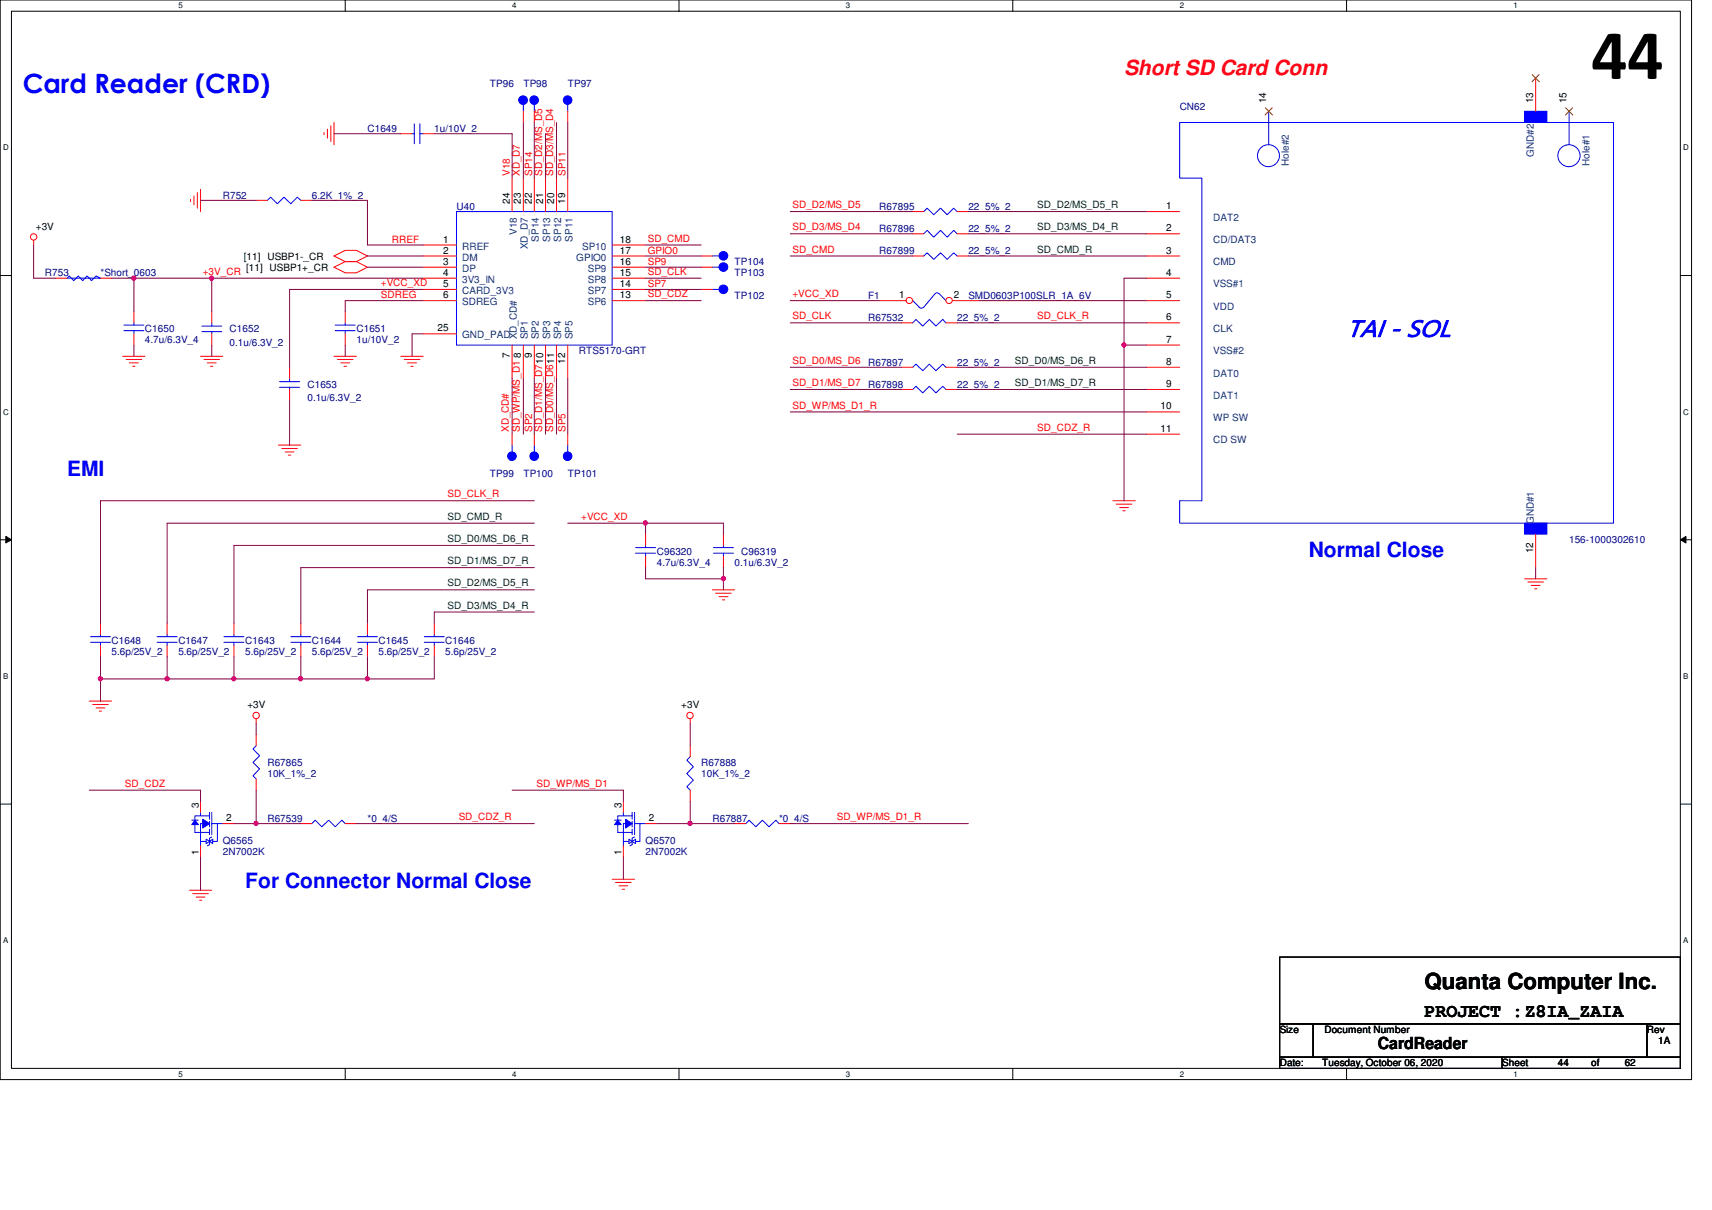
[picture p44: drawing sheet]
<svg xmlns="http://www.w3.org/2000/svg" width="297mm" height="210mm" viewBox="0 0 297 210" stroke-linecap="round" stroke-linejoin="round" font-family="sans-serif">
<defs><g id="words">
<text font-size="12.3" x="276.1" y="13.7">44</text>
<text font-size="4.6" fill="#00f" x="3.9" y="16.1">Card Reader (CRD)</text>
<text font-size="4.3" fill="#00f" x="233.7" y="58.4">TAI - SOL</text>
<text font-size="3.9" x="247.1" y="171.5">Quanta Computer Inc.</text>
<text font-size="3.6" fill="#f00" x="195" y="13">Short SD Card Conn</text>
<g font-size="3.6" fill="#00f">
<text x="11.6" y="82.5">EMI</text>
<text x="227.1" y="96.6">Normal Close</text>
<text x="42.6" y="154">For Connector Normal Close</text>
</g>
<text font-size="3.3" x="247.1" y="176.4">PROJECT :Z8IA_ZAIA</text>
<text font-size="2.9" x="239.1" y="182">CardReader</text>
<g font-size="1.7" fill="#000080">
<text x="85" y="15.2">TP96</text>
<text x="90.8" y="15.2">TP98</text>
<text x="98.5" y="15.2">TP97</text>
<text x="63.8" y="22.9">C1649</text>
<text x="75.4" y="22.9">1u/10V_2</text>
<text x="204.7" y="19">CN62</text>
<text x="38.6" y="34.5">R752</text>
<text x="54.1" y="34.5">6.2K_1%_2</text>
<text x="79.2" y="36.4">U40</text>
<text x="152.6" y="40.2">R67896</text>
<text x="152.6" y="36.4">R67895</text>
<text x="168" y="40.2">22_5%_2</text>
<text x="168" y="36.4">22_5%_2</text>
<text x="7.8" y="48">R753</text>
<text x="17.4" y="48">*Short_0603</text>
<text x="127.5" y="48">TP103</text>
<text x="127.5" y="46">TP104</text>
<text x="152.6" y="44.1">R67899</text>
<text x="168" y="44.1">22_5%_2</text>
<text x="127.5" y="51.8">TP102</text>
<text x="150.6" y="51.8">F1</text>
<text x="168" y="51.8">SMD0603P100SLR_1A_6V</text>
<text x="25.1" y="57.6">C1650</text>
<text x="25.1" y="59.5">4.7u/6.3V_4</text>
<text x="39.8" y="57.6">C1652</text>
<text x="39.8" y="59.9">0.1u/6.3V_2</text>
<text x="61.8" y="57.6">C1651</text>
<text x="61.8" y="59.5">1u/10V_2</text>
<text x="150.6" y="55.7">R67532</text>
<text x="166.1" y="55.7">22_5%_2</text>
<text x="100.5" y="61.5">RTS5170-GRT</text>
<text x="150.6" y="63.4">R67897</text>
<text x="166.1" y="63.4">22_5%_2</text>
<text x="53.3" y="67.3">C1653</text>
<text x="53.3" y="69.6">0.1u/6.3V_2</text>
<text x="150.6" y="67.3">R67898</text>
<text x="166.1" y="67.3">22_5%_2</text>
<text x="85" y="82.7">TP99</text>
<text x="90.8" y="82.7">TP100</text>
<text x="98.5" y="82.7">TP101</text>
<text x="272.2" y="94.3">156-1000302610</text>
<text x="114" y="96.2">C96320</text>
<text x="114" y="98.1">4.7u/6.3V_4</text>
<text x="127.5" y="98.1">0.1u/6.3V_2</text>
<text x="128.6" y="96.2">C96319</text>
<text x="19.3" y="111.7">C1648</text>
<text x="19.3" y="113.6">5.6p/25V_2</text>
<text x="30.9" y="111.7">C1647</text>
<text x="30.9" y="113.6">5.6p/25V_2</text>
<text x="42.5" y="111.7">C1643</text>
<text x="42.5" y="113.6">5.6p/25V_2</text>
<text x="54.1" y="111.7">C1644</text>
<text x="54.1" y="113.6">5.6p/25V_2</text>
<text x="65.7" y="111.7">C1645</text>
<text x="65.7" y="113.6">5.6p/25V_2</text>
<text x="77.3" y="111.7">C1646</text>
<text x="77.3" y="113.6">5.6p/25V_2</text>
<text x="46.4" y="132.9">R67865</text>
<text x="46.4" y="134.8">10K_1%_2</text>
<text x="121.7" y="132.9">R67888</text>
<text x="121.7" y="134.8">10K_1%_2</text>
<text x="46.4" y="142.5">R67539</text>
<text x="63.8" y="142.5">*0_4/S</text>
<text x="123.6" y="142.5">R67887</text>
<text x="135.2" y="142.5">*0_4/S</text>
<text x="38.6" y="146.4">Q6565</text>
<text x="38.6" y="148.3">2N7002K</text>
<text x="112" y="146.4">Q6570</text>
<text x="112" y="148.3">2N7002K</text>
</g>
<g font-size="1.7">
<text x="219.7" y="17.9" transform="rotate(-90 219.7 17.9)">14</text>
<text x="266" y="17.9" transform="rotate(-90 266 17.9)">13</text>
<text x="271.8" y="17.9" transform="rotate(-90 271.8 17.9)">15</text>
<text x="88.4" y="35.3" transform="rotate(-90 88.4 35.3)">24</text>
<text x="90.4" y="35.3" transform="rotate(-90 90.4 35.3)">23</text>
<text x="92.3" y="35.3" transform="rotate(-90 92.3 35.3)">22</text>
<text x="94.2" y="35.3" transform="rotate(-90 94.2 35.3)">21</text>
<text x="96.1" y="35.3" transform="rotate(-90 96.1 35.3)">20</text>
<text x="98.1" y="35.3" transform="rotate(-90 98.1 35.3)">19</text>
<text x="6.2" y="39.8">+3V</text>
<text x="202.4" y="40.1">2</text>
<text x="202.4" y="36.3">1</text>
<text x="42.3" y="45">[11] USBP1-_CR</text>
<text x="42.7" y="47">[11] USBP1+_CR</text>
<text x="76.9" y="42.1">1</text>
<text x="76.9" y="44">2</text>
<text x="76.9" y="45.9">3</text>
<text x="76.9" y="47.8">4</text>
<text x="107.6" y="44">17</text>
<text x="107.6" y="47.8">15</text>
<text x="107.6" y="45.9">16</text>
<text x="107.6" y="42.1">18</text>
<text x="202.4" y="47.8">4</text>
<text x="202.4" y="44">3</text>
<text x="76.9" y="49.8">5</text>
<text x="76.9" y="51.7">6</text>
<text x="107.6" y="51.7">13</text>
<text x="107.6" y="49.8">14</text>
<text x="156" y="51.7">1</text>
<text x="165.5" y="51.7">2</text>
<text x="202.4" y="51.7">5</text>
<text x="75.9" y="57.5">25</text>
<text x="202.4" y="59.4">7</text>
<text x="202.4" y="55.6">6</text>
<text x="88.4" y="62.2" transform="rotate(-90 88.4 62.2)">7</text>
<text x="90.4" y="62.2" transform="rotate(-90 90.4 62.2)">8</text>
<text x="92.3" y="62.2" transform="rotate(-90 92.3 62.2)">9</text>
<text x="98.1" y="63.2" transform="rotate(-90 98.1 63.2)">12</text>
<text x="202.4" y="63.3">8</text>
<text x="201.4" y="71">10</text>
<text x="202.4" y="67.1">9</text>
<text x="201.4" y="74.9">11</text>
<text x="266" y="96" transform="rotate(-90 266 96)">12</text>
<text x="42.9" y="122.9">+3V</text>
<text x="118.2" y="122.9">+3V</text>
<text x="34.5" y="140.2" transform="rotate(-90 34.5 140.2)">3</text>
<text x="39.2" y="142.4">2</text>
<text x="107.8" y="140.2" transform="rotate(-90 107.8 140.2)">3</text>
<text x="112.6" y="142.4">2</text>
<text x="34.5" y="148.3" transform="rotate(-90 34.5 148.3)">1</text>
<text x="107.8" y="148.3" transform="rotate(-90 107.8 148.3)">1</text>
<text x="222" y="179.2">Size</text>
<text x="229.8" y="179.2">Document Number</text>
<text x="285.7" y="179.2">Rev</text>
<text x="222" y="185">Date:</text>
<text x="229.4" y="185">Tuesday, October 06, 2020</text>
<text x="260.6" y="185">Sheet</text>
<text x="270.3" y="185">44</text>
<text x="276.1" y="185">of</text>
<text x="281.9" y="185">62</text>
<text x="287.7" y="181.1">1A</text>
</g>
<g font-size="1.7" fill="#004080">
<text x="223.6" y="28.8" transform="rotate(-90 223.6 28.8)">Hole#2</text>
<text x="266.1" y="27.2" transform="rotate(-90 266.1 27.2)">GND#2</text>
<text x="275.8" y="28.8" transform="rotate(-90 275.8 28.8)">Hole#1</text>
<text x="89.7" y="40.8" transform="rotate(-90 89.7 40.8)">V18</text>
<text x="93.5" y="41.9" transform="rotate(-90 93.5 41.9)">SP14</text>
<text x="95.5" y="41.9" transform="rotate(-90 95.5 41.9)">SP13</text>
<text x="97.4" y="41.9" transform="rotate(-90 97.4 41.9)">SP12</text>
<text x="99.3" y="41.9" transform="rotate(-90 99.3 41.9)">SP11</text>
<text x="210.5" y="38.3">DAT2</text>
<text x="80.2" y="43.3">RREF</text>
<text x="80.2" y="45.2">DM</text>
<text x="80.2" y="47.2">DP</text>
<text x="91.6" y="43.2" transform="rotate(-90 91.6 43.2)">XD_D7</text>
<text x="100" y="45.2">GPIO0</text>
<text x="101" y="43.3">SP10</text>
<text x="102" y="47.2">SP9</text>
<text x="210.5" y="42.2">CD/DAT3</text>
<text x="210.5" y="46">CMD</text>
<text x="80.2" y="49.1">3V3_IN</text>
<text x="80.2" y="51">CARD_3V3</text>
<text x="80.2" y="53">SDREG</text>
<text x="102" y="53">SP6</text>
<text x="102" y="51">SP7</text>
<text x="102" y="49.1">SP8</text>
<text x="210.5" y="53.8">VDD</text>
<text x="210.5" y="49.9">VSS#1</text>
<text x="80.2" y="58.7">GND_PAD</text>
<text x="89.7" y="58.9" transform="rotate(-90 89.7 58.9)">XD_CD#</text>
<text x="91.6" y="58.9" transform="rotate(-90 91.6 58.9)">SP1</text>
<text x="93.5" y="58.9" transform="rotate(-90 93.5 58.9)">SP2</text>
<text x="95.5" y="58.9" transform="rotate(-90 95.5 58.9)">SP3</text>
<text x="97.4" y="58.9" transform="rotate(-90 97.4 58.9)">SP4</text>
<text x="99.3" y="58.9" transform="rotate(-90 99.3 58.9)">SP5</text>
<text x="210.5" y="57.6">CLK</text>
<text x="210.5" y="65.3">DAT0</text>
<text x="210.5" y="61.5">VSS#2</text>
<text x="210.5" y="69.2">DAT1</text>
<text x="210.5" y="73.1">WP SW</text>
<text x="210.5" y="76.9">CD SW</text>
<text x="266.1" y="90.9" transform="rotate(-90 266.1 90.9)">GND#1</text>
</g>
<g font-size="1.7" fill="#f00">
<text x="88.5" y="30.5" transform="rotate(-90 88.5 30.5)">V18</text>
<text x="90.2" y="30.5" transform="rotate(-90 90.2 30.5)">XD_D7</text>
<text x="92.3" y="30.5" transform="rotate(-90 92.3 30.5)">SP14</text>
<text x="94.1" y="30.5" transform="rotate(-90 94.1 30.5)">SD_D2/MS_D5</text>
<text x="96" y="30.5" transform="rotate(-90 96 30.5)">SD_D3/MS_D4</text>
<text x="98.1" y="30.5" transform="rotate(-90 98.1 30.5)">SP11</text>
<text x="112.4" y="41.9">SD_CMD</text>
<text x="137.5" y="36.1">SD_D2/MS_D5</text>
<text x="137.5" y="40">SD_D3/MS_D4</text>
<text x="35.2" y="47.7">+3V_CR</text>
<text x="68" y="42.1">RREF</text>
<text x="112.4" y="44">GPIO0</text>
<text x="112.4" y="46">SP9</text>
<text x="112.4" y="47.7">SD_CLK</text>
<text x="137.5" y="43.8">SD_CMD</text>
<text x="66.1" y="49.6">+VCC_XD</text>
<text x="66.1" y="51.8">SDREG</text>
<text x="112.4" y="49.8">SP7</text>
<text x="112.4" y="51.6">SD_CDZ</text>
<text x="137.5" y="51.6">+VCC_XD</text>
<text x="137.5" y="55.4">SD_CLK</text>
<text x="180" y="55.4">SD_CLK_R</text>
<text x="137.5" y="63.1">SD_D0/MS_D6</text>
<text x="137.5" y="67">SD_D1/MS_D7</text>
<text x="137.5" y="70.9">SD_WP/MS_D1_R</text>
<text x="88.3" y="74.9" transform="rotate(-90 88.3 74.9)">XD_CD#</text>
<text x="90.2" y="74.9" transform="rotate(-90 90.2 74.9)">SD_WP/MS_D1</text>
<text x="92.3" y="74.9" transform="rotate(-90 92.3 74.9)">SP2</text>
<text x="94.1" y="74.9" transform="rotate(-90 94.1 74.9)">SD_D1/MS_D710</text>
<text x="96" y="74.9" transform="rotate(-90 96 74.9)">SD_D0/MS_D611</text>
<text x="98.1" y="74.9" transform="rotate(-90 98.1 74.9)">SP5</text>
<text x="180" y="74.7">SD_CDZ_R</text>
<text x="77.6" y="86.3">SD_CLK_R</text>
<text x="100.8" y="90.2">+VCC_XD</text>
<text x="21.7" y="136.5">SD_CDZ</text>
<text x="93.1" y="136.5">SD_WP/MS_D1</text>
<text x="79.6" y="142.3">SD_CDZ_R</text>
<text x="145.2" y="142.3">SD_WP/MS_D1_R</text>
</g>
<g font-size="1.7" fill="#004000">
<text x="180" y="36.1">SD_D2/MS_D5_R</text>
<text x="180" y="40">SD_D3/MS_D4_R</text>
<text x="180" y="43.8">SD_CMD_R</text>
<text x="176.1" y="63.1">SD_D0/MS_D6_R</text>
<text x="176.1" y="67">SD_D1/MS_D7_R</text>
<text x="77.6" y="90.2">SD_CMD_R</text>
<text x="77.6" y="94">SD_D0/MS_D6_R</text>
<text x="77.6" y="97.9">SD_D1/MS_D7_R</text>
<text x="77.6" y="101.7">SD_D2/MS_D5_R</text>
<text x="77.6" y="105.6">SD_D3/MS_D4_R</text>
</g>
<g font-size="1.4">
<text x="30.9" y="1.4">5</text>
<text x="88.9" y="1.4">4</text>
<text x="146.8" y="1.4">3</text>
<text x="204.7" y="1.4">2</text>
<text x="262.6" y="1.4">1</text>
<text x=".5" y="26.1">D</text>
<text x="292.1" y="26.1">D</text>
<text x=".5" y="71.9">C</text>
<text x="292.1" y="71.9">C</text>
<text x=".5" y="117.8">B</text>
<text x="292.1" y="117.8">B</text>
<text x=".5" y="163.6">A</text>
<text x="292.1" y="163.6">A</text>
<text x="30.9" y="186.8">5</text>
<text x="88.9" y="186.8">4</text>
<text x="146.8" y="186.8">3</text>
<text x="204.7" y="186.8">2</text>
<text x="262.6" y="186.8">1</text>
</g>
</g></defs>
<path d="M0 0h293.5v187.3h-293.5zM2 1.9h289.5v183.4h-289.5z" fill="none" stroke="#000" stroke-width=".17"/>
<g fill="#fff">
<path d="M30.9 .2h.8v1.5h-.8z"/>
<path d="M30.9 185.5h.8v1.6h-.8z"/>
</g>
<path d="M59.9 0v1.9M59.9 185.3v2" fill="none" stroke="#000" stroke-width=".17"/>
<g fill="#fff">
<path d="M88.9 .2h.7v1.5h-.7z"/>
<path d="M88.9 185.5h.7v1.6h-.7z"/>
</g>
<path d="M117.8 0v1.9M117.8 185.3v2" fill="none" stroke="#000" stroke-width=".17"/>
<g fill="#fff">
<path d="M146.8 .2h.7v1.5h-.7z"/>
<path d="M146.8 185.5h.7v1.6h-.7z"/>
</g>
<path d="M175.7 0v1.9M175.7 185.3v2" fill="none" stroke="#000" stroke-width=".17"/>
<g fill="#fff">
<path d="M204.7 .2h.7v1.5h-.7z"/>
<path d="M204.7 185.5h.7v1.6h-.7z"/>
</g>
<path d="M233.6 0v1.9M233.6 185.3v2" fill="none" stroke="#000" stroke-width=".17"/>
<g fill="#fff">
<path d="M262.6 .2h.8v1.5h-.8z"/>
<path d="M262.6 185.5h.8v1.6h-.8z"/>
<path d="M.5 24.8h1v1.6h-1z"/>
<path d="M292.1 24.8h.9v1.6h-.9z"/>
<path d="M.5 70.7h1v1.5h-1z"/>
<path d="M292.1 70.7h.9v1.5h-.9z"/>
</g>
<path d="M0 47.8h2M291.5 47.8h2" fill="none" stroke="#000" stroke-width=".17"/>
<g fill="#fff">
<path d="M.5 116.5h.9v1.6h-.9z"/>
<path d="M292.1 116.5h.8v1.6h-.8z"/>
</g>
<path d="M0 93.6h2M1 93l1 .6-1 .6zM291.5 93.6l1-.6v1.2zM291.5 93.6h2" fill="none" stroke="#000" stroke-width=".17"/>
<path d="M1 93l1 .6-1 .6zM291.5 93.6l1-.6v1.2z" fill="#000"/>
<g fill="#fff">
<path d="M.5 162.4h.9v1.5h-.9z"/>
<path d="M292.1 162.4h.8v1.5h-.8z"/>
</g>
<path d="M0 139.5h2M291.5 139.5h2M222 166h69.5v11.6h-69.5zM222 177.6h5.8v5.8h-5.8zM227.8 177.6h57.9v5.8h-57.9zM285.7 177.6h5.8v5.8h-5.8zM222 183.4h38.6v1.9h-38.6zM260.6 183.4h30.9v1.9h-30.9z" fill="none" stroke="#000" stroke-width=".17"/>
<g fill="none" stroke="#f00" stroke-width=".17">
<path d="M33.1 34.6v.4M33.7 34v1.5M34.2 33.4v2.7M34.8 32.9v3.8M56.2 23v.4M56.8 22.4v1.6M57.4 21.8v2.8M58 21.3v3.8M5.8 41.7v.8M58 44.4l1.9-1h1.9l2 1-2 1h-1.9zM58 46.4l1.9-1h1.9l2 1-2 .9h-1.9zM21.3 61.8h3.8"/>
<path d="M21.9 62.4h2.7M22.4 62.9h1.6M23 63.5h.4M34.8 61.8h3.8M35.4 62.4h2.7M36 62.9h1.5M36.5 63.5h.4M48.3 77.2h3.9M48.9 77.8h2.7M49.5 78.4h1.5M50 79h.5M58 61.8h3.8"/>
<path d="M58.5 62.4h2.8M59.1 62.9h1.6M59.7 63.5h.4M69.6 61.8h3.8M70.1 62.4h2.8M70.7 62.9h1.6M71.3 63.5h.4M193.1 86.9h3.9M193.7 87.5h2.7M194.3 88.1h1.5M194.8 88.6h.4M123.6 102.3h3.9"/>
<path d="M124.2 102.9h2.7M124.8 103.5h1.5M125.3 104.1h.4M264.5 100.4h3.9M265.1 101h2.7M265.7 101.6h1.5M266.3 102.2h.4M15.5 121.6h3.8M16.1 122.2h2.7M16.7 122.8h1.5M17.2 123.4h.4M44.4 124.7v.8"/>
<path d="M119.8 124.7v.8M32.9 154.4h3.8M33.4 155h2.7M34 155.6h1.6M34.6 156.2h.4M106.2 152.5h3.9M106.8 153.1h2.7M107.4 153.7h1.5M107.9 154.3h.5"/>
<circle cx="5.8" cy="41.1" r=".56"/>
<circle cx="44.4" cy="124.1" r=".56"/>
<circle cx="119.7" cy="124.1" r=".56"/>
</g>
<path d="M204.7 21.3h75.2v69.5h-75.2v-3.9h3.8v-56h-3.8z" fill="none" stroke="#00f" stroke-width=".17"/>
<path d="M264.5 90.8h3.9v1.9h-3.9z" fill-rule="evenodd" fill="#00f"/>
<path d="M264.5 90.8h3.9v1.9h-3.9z" fill="none" stroke="#00f" stroke-width=".17"/>
<path d="M264.5 19.3h3.9v2h-3.9z" fill-rule="evenodd" fill="#00f"/>
<g fill="none" stroke="#00f" stroke-width=".17">
<path d="M220.1 19.3v5.8M264.5 19.3h3.9v2h-3.9zM272.2 19.3v5.8M158.4 56l.5-.6 1.2 1.2 1.1-1.2 1.2 1.2 1.2-1.2 .5 .6"/>
<circle cx="220.1" cy="27" r="1.9"/>
<circle cx="272.2" cy="27" r="1.92"/>
</g>
<g fill="none" stroke="#f00" stroke-width=".17">
<path d="M220.1 19.3h.1M266.4 13.5v5.8M272.2 19.3h.1M198.9 36.7h5.8M156.4 56h2M164.1 56h2M198.9 40.6h5.8M198.9 59.9h5.8M198.9 56h5.8M198.9 52.2h5.8M198.9 48.3h5.8M198.9 44.4h5.8"/>
<path d="M198.9 67.6h5.8M198.9 71.5h5.8M198.9 63.7h5.8M198.9 75.3h5.8M266.4 92.7v5.8"/>
</g>
<path d="M219.5 18.7l1.3 1.2M220.7 18.7l-1.2 1.2M265.8 13l1.3 1.2M267 13l-1.2 1.2M271.6 18.7l1.3 1.2M272.8 18.7l-1.2 1.2" fill="none" stroke="#804000" stroke-width=".17"/>
<circle cx="88.8" cy="79.1" r=".75" fill="#00f"/>
<g fill="none" stroke="#00f" stroke-width=".17">
<path d="M35 56.6h3.5M35 57.5h3.5M36.7 57.5v.4M36.7 56v.6M58.2 57.4h3.4M58.2 56.4h3.4M59.9 56v.4M59.9 57.4v.5M160.3 40.6l.6-.6 1.1 1.1 1.2-1.1 1.1 1.1 1.2-1.1 .6 .6M88.9 77.2v1.2M158.4 63.7l.5-.5 1.2 1.1 1.1-1.1 1.2 1.1 1.2-1.1 .5 .5M123.8 96h3.5"/>
<path d="M123.8 95h3.5M125.5 94.6v.4M125.5 96v.5M62 111.4h3.5M62 110.4h3.5M63.8 110.1v.3M63.8 111.4v.6M73.6 111.4h3.5M73.6 110.4h3.5M75.3 110.1v.3M75.3 111.4v.6"/>
<circle cx="88.8" cy="79.1" r=".75"/>
</g>
<g fill="none" stroke="#f00" stroke-width=".17">
<path d="M36.7 57.9v2M36.7 54.1v1.9M59.9 54.1v1.9M59.9 57.9v2M158.4 40.6h1.9M166.1 40.6h1.9M88.9 75.3v1.9M156.4 63.7h2M164.1 63.7h2M125.5 92.7v1.9M125.5 96.5v2M63.8 108.1v2"/>
<path d="M63.8 112v1.9M75.3 108.1v2M75.3 112v1.9"/>
</g>
<circle cx="98.5" cy="79.1" r=".75" fill="#00f"/>
<g fill="none" stroke="#00f" stroke-width=".17">
<path d="M48.5 66.2h3.5M48.5 67.2h3.5M50.2 67.2v.4M50.2 65.7v.5M98.5 77.2v1.2M50.5 111.4h3.4M50.5 110.4h3.4M52.2 110.1v.3M52.2 111.4v.6"/>
<circle cx="98.5" cy="79.1" r=".75"/>
</g>
<path d="M50.2 67.6v1.9M50.2 63.7v2M98.5 75.3v1.9M52.2 108.1v2M52.2 112v1.9" fill="none" stroke="#f00" stroke-width=".17"/>
<circle cx="90.8" cy="17.4" r=".75" fill="#00f"/>
<g fill="none" stroke="#00f" stroke-width=".17">
<path d="M90.8 18.2v1.1M71.5 23.2h.4M71.9 21.5v3.4M72.9 23.2h.5M72.9 21.5v3.4"/>
<circle cx="90.8" cy="17.4" r=".75"/>
</g>
<path d="M90.8 19.3v2M69.6 23.2h1.9M73.4 23.2h1.9" fill="none" stroke="#f00" stroke-width=".17"/>
<circle cx="98.5" cy="17.4" r=".75" fill="#00f"/>
<g fill="none" stroke="#00f" stroke-width=".17">
<path d="M98.5 18.2v1.1M46.4 34.8l.5-.6 1.2 1.1 1.2-1.1 1.2 1.1 1.1-1.1 .6 .6M79.2 36.7h27v23.2h-27zM110.3 96h3.4M110.3 95h3.4M112 94.6v.4M112 96v.5"/>
<circle cx="98.5" cy="17.4" r=".75"/>
</g>
<g fill="none" stroke="#f00" stroke-width=".17">
<path d="M98.5 19.3v2M44.4 34.8h2M52.2 34.8h1.9M88.9 30.9v5.8M90.8 30.9v5.8M92.7 30.9v5.8M94.7 30.9v5.8M96.6 30.9v5.8M98.5 30.9v5.8M73.4 42.5h5.8M73.4 44.4h5.8M73.4 46.4h5.8"/>
<path d="M73.4 48.3h5.8M73.4 50.2h5.8M73.4 52.2h5.8M73.4 57.9h5.8M88.9 59.9v5.8M90.8 59.9v5.8M92.7 59.9v5.8M94.7 59.9v5.8M96.6 59.9v5.8M98.5 59.9v5.8M106.2 52.2h5.8M106.2 50.2h5.8"/>
<path d="M106.2 48.3h5.8M106.2 46.4h5.8M106.2 44.4h5.8M106.2 42.5h5.8M112 92.7v1.9M112 96.5v2"/>
</g>
<circle cx="125.5" cy="46.3" r=".75" fill="#00f"/>
<g fill="none" stroke="#00f" stroke-width=".17">
<path d="M123.6 46.4h1.2M15.7 111.4h3.5M15.7 110.4h3.5M17.4 110.1v.3M17.4 111.4v.6M27.3 111.4h3.4M27.3 110.4h3.4M29 110.1v.3M29 111.4v.6M38.9 111.4h3.4M38.9 110.4h3.4M40.6 110.1v.3"/>
<path d="M40.6 111.4v.6"/>
<circle cx="125.5" cy="46.3" r=".75"/>
</g>
<path d="M121.7 46.4h1.9M17.4 108.1v2M17.4 112v1.9M29 108.1v2M29 112v1.9M40.6 108.1v2M40.6 112v1.9" fill="none" stroke="#f00" stroke-width=".17"/>
<circle cx="125.5" cy="44.4" r=".75" fill="#00f"/>
<g fill="none" stroke="#00f" stroke-width=".17">
<path d="M12 47.9l.8 .8 .8-.8 .7 .8 .8-.8 .8 .8 .8-.8 .7 .4h-5.8zM123.6 44.4h1.2M160.3 44.4l.6-.5 1.1 1.1 1.2-1.1 1.1 1.1 1.2-1.1 .6 .5M158.4 67.6l.5-.6 1.2 1.2 1.1-1.2 1.2 1.2 1.2-1.2 .5 .6M119.8 131.3l-.6 .6 1.1 1.1-1.1 1.2 1.1 1.1-1.1 1.2 .6 .6M54.1 142.9l.6-.6 1.1 1.1 1.2-1.1 1.2 1.1 1.1-1.1 .6 .6"/>
<circle cx="125.5" cy="44.4" r=".75"/>
</g>
<path d="M9.7 48.3h1.9M17.4 48.3h1.9M121.7 44.4h1.9M158.4 44.4h1.9M166.1 44.4h1.9M156.4 67.6h2M164.1 67.6h2M119.8 129.4v1.9M119.8 137.1v1.9M52.2 142.9h1.9M59.9 142.9h1.9" fill="none" stroke="#f00" stroke-width=".17"/>
<circle cx="92.7" cy="79.1" r=".75" fill="#00f"/>
<g fill="none" stroke="#00f" stroke-width=".17">
<path d="M160.3 36.7l.6-.6 1.1 1.2 1.2-1.2 1.1 1.2 1.2-1.2 .6 .6M21.5 57.4h3.5M21.5 56.4h3.5M23.2 56v.4M23.2 57.4v.5M92.7 77.2v1.2"/>
<circle cx="92.7" cy="79.1" r=".75"/>
</g>
<path d="M158.4 36.7h1.9M166.1 36.7h1.9M23.2 54.1v1.9M23.2 57.9v2M92.7 75.3v1.9" fill="none" stroke="#f00" stroke-width=".17"/>
<path d="M108.5 142.1l1.2 .8-1.2 .7z" fill="#00f"/>
<path d="M108.5 142.1l1.2 .8-1.2 .7z" fill="none" stroke="#00f" stroke-width=".17"/>
<path d="M107.2 142.3l.6 .7h-1.2z" fill="#00f"/>
<g fill="none" stroke="#00f" stroke-width=".17">
<path d="M106.6 142.3h1.2M107.2 142.3l.6 .7h-1.2zM107.2 143v1.4h2.5M108.2 146h.9M108.2 140.9v.6M108.5 142.9h-.3v3.8M109.1 145.6l.6 .4-.6 .3zM109.7 143.8v1M109.7 142.5v.9M109.7 140.9v1.2M109.7 141.5h-2.5v.8M109.7 146l.6-.4v.7z"/>
<path d="M110.1 145.2l-.4 .2v1.1l-.4 .2M110.1 142.9h1.9M110.1 140.9v3.9M111 142.9v3.1h-.7"/>
</g>
<path d="M108.2 139v1.9M108.2 146.7v2M112 142.9h2" fill="none" stroke="#f00" stroke-width=".17"/>
<circle cx="92.7" cy="17.4" r=".75" fill="#00f"/>
<g fill="none" stroke="#00f" stroke-width=".17">
<path d="M92.7 18.2v1.1M129.4 142.9l.6-.6 1.1 1.1 1.2-1.1 1.1 1.1 1.2-1.1 .6 .6"/>
<circle cx="92.7" cy="17.4" r=".75"/>
</g>
<path d="M92.7 19.3v2M127.5 142.9h1.9M135.2 142.9h1.9" fill="none" stroke="#f00" stroke-width=".17"/>
<path d="M35.2 142.1l1.2 .8-1.2 .7z" fill="#00f"/>
<path d="M35.2 142.1l1.2 .8-1.2 .7z" fill="none" stroke="#00f" stroke-width=".17"/>
<path d="M33.8 142.3l.6 .7h-1.1z" fill="#00f"/>
<g fill="none" stroke="#00f" stroke-width=".17">
<path d="M158.4 52.2l1.1 1.1M162.2 51l-2.1 2.4a.51 .51 0 0 1-.6-.1M162.3 51l.3-.2 .3 .2M163 51l1.1 1.2M33.3 142.3h1.1M33.8 142.3l.6 .7h-1.1zM33.8 143v1.4h2.6M34.8 146h1M34.8 140.9v.6M35.2 142.9h-.4v3.8M35.8 145.6l.6 .4-.6 .3zM36.4 141.5h-2.6v.8"/>
<path d="M36.4 146l.5-.4v.7zM36.4 143.8v1M36.4 142.5v.9M36.4 140.9v1.2M36.7 145.2l-.3 .2v1.1l-.4 .2M36.7 142.9h1.9M36.7 140.9v3.9M37.7 142.9v3.1h-.8"/>
</g>
<path d="M34.8 139v1.9M34.8 146.7v2M38.6 142.9h2" fill="none" stroke="#f00" stroke-width=".17"/>
<circle cx="157.8" cy="52.1" r=".55" fill="#fff"/>
<g fill="none" stroke="#f00" stroke-width=".17">
<path d="M152.6 52.2h4.6"/>
<circle cx="157.8" cy="52.1" r=".55"/>
</g>
<circle cx="164.7" cy="52.1" r=".55" fill="#fff"/>
<g fill="none" stroke="#f00" stroke-width=".17">
<path d="M165.3 52.2h4.6"/>
<circle cx="164.7" cy="52.1" r=".55"/>
</g>
<circle cx="125.5" cy="50.2" r=".75" fill="#00f"/>
<g fill="none" stroke="#00f" stroke-width=".17">
<path d="M123.6 50.2h1.2M44.4 129.4l-.5 .5 1.1 1.2-1.1 1.1 1.1 1.2-1.1 1.2 .5 .5"/>
<circle cx="125.5" cy="50.2" r=".75"/>
</g>
<path d="M121.7 50.2h1.9M44.4 127.4v2M44.4 135.1v2" fill="none" stroke="#f00" stroke-width=".17"/>
<g fill="none" stroke="#800040" stroke-width=".17">
<path d="M54.1 34.8h9.7M58 23.2h11.6M75.3 23.2h13.6v7.7M90.8 21.3v9.6M92.7 21.3v9.6M94.7 23.2v7.7M96.6 21.3v9.6M98.5 21.3v9.6M5.8 42.5v5.8h3.9M23.2 48.3v5.8M63.8 44.4h9.6M63.8 46.4h9.6"/>
<path d="M112 42.5h9.7M112 44.4h9.7M112 46.4h9.7"/>
</g>
<circle cx="23.2" cy="48.3" r=".38" fill="#f0f"/>
<circle cx="23.2" cy="48.3" r=".38" fill="none" stroke="#f0f" stroke-width=".17"/>
<path d="M73.4 48.3h-36.7v5.8" fill="none" stroke="#800040" stroke-width=".17"/>
<circle cx="36.7" cy="48.3" r=".38" fill="#f0f"/>
<circle cx="36.7" cy="48.3" r=".38" fill="none" stroke="#f0f" stroke-width=".17"/>
<g fill="none" stroke="#800040" stroke-width=".17">
<path d="M23.2 59.9v1.9M36.7 59.9v1.9M59.9 59.9v1.9M73.4 50.2h-23.2v13.5M73.4 52.2h-13.5v1.9M73.4 57.9h-1.9v3.9M112 48.3h9.7M112 50.2h9.7M112 52.2h9.7M50.2 69.5v7.7M88.9 65.7v9.6M90.8 65.7v9.6"/>
<path d="M92.7 65.7v9.6M94.7 65.7v9.6M96.6 65.7v9.6M98.5 65.7v9.6M40.6 94.6v13.5M92.7 86.9h-75.3v21.2M92.7 90.8h-63.7v17.3M92.7 98.5h-40.5v9.6M17.4 113.9v7.7M29 113.9v3.9M40.6 113.9v3.9M52.2 113.9v3.9"/>
<path d="M63.8 102.3v5.8M63.8 113.9v3.9M75.3 113.9v3.9M92.7 106.2h-17.4v1.9"/>
</g>
<circle cx="17.4" cy="117.7" r=".37" fill="#f0f"/>
<circle cx="17.4" cy="117.7" r=".37" fill="none" stroke="#f0f" stroke-width=".17"/>
<path d="M17.4 117.8h23.2" fill="none" stroke="#800040" stroke-width=".17"/>
<circle cx="40.6" cy="117.7" r=".37" fill="#f0f"/>
<circle cx="40.6" cy="117.7" r=".37" fill="none" stroke="#f0f" stroke-width=".17"/>
<circle cx="29" cy="117.7" r=".37" fill="#f0f"/>
<circle cx="29" cy="117.7" r=".37" fill="none" stroke="#f0f" stroke-width=".17"/>
<path d="M40.6 117.8h23.2" fill="none" stroke="#800040" stroke-width=".17"/>
<circle cx="52.2" cy="117.7" r=".37" fill="#f0f"/>
<circle cx="52.2" cy="117.7" r=".37" fill="none" stroke="#f0f" stroke-width=".17"/>
<path d="M63.8 117.8h11.5" fill="none" stroke="#800040" stroke-width=".17"/>
<circle cx="63.7" cy="117.7" r=".37" fill="#f0f"/>
<circle cx="63.7" cy="117.7" r=".37" fill="none" stroke="#f0f" stroke-width=".17"/>
<path d="M34.8 34.8h9.6M112 92.7v-1.9h13.5v1.9M112 98.5v1.9h13.5M125.5 98.5v1.9M125.5 100.4v1.9" fill="none" stroke="#800040" stroke-width=".17"/>
<circle cx="125.5" cy="100.4" r=".38" fill="#f0f"/>
<circle cx="125.5" cy="100.4" r=".38" fill="none" stroke="#f0f" stroke-width=".17"/>
<path d="M98.5 90.8h13.5" fill="none" stroke="#800040" stroke-width=".17"/>
<circle cx="112" cy="90.7" r=".38" fill="#f0f"/>
<circle cx="112" cy="90.7" r=".38" fill="none" stroke="#f0f" stroke-width=".17"/>
<path d="M198.9 48.3h-3.9v11.6h3.9M137.1 63.7h19.3M137.1 67.6h19.3M137.1 71.5h61.8M166.1 75.3h32.8M40.6 94.6h52.1M266.4 98.5v1.9M63.8 102.3h28.9" fill="none" stroke="#800040" stroke-width=".17"/>
<circle cx="195" cy="59.8" r=".37" fill="#f0f"/>
<circle cx="195" cy="59.8" r=".37" fill="none" stroke="#f0f" stroke-width=".17"/>
<path d="M137.1 36.7h21.3M137.1 40.6h21.3M137.1 44.4h21.3M137.1 56h19.3M195 59.9v27M15.5 137.1h19.3v1.9M44.4 137.1v5.8h-3.8M44.4 125.5v1.9M34.8 148.7v5.7M61.8 142.9h30.9" fill="none" stroke="#800040" stroke-width=".17"/>
<circle cx="44.4" cy="142.8" r=".37" fill="#f0f"/>
<circle cx="44.4" cy="142.8" r=".37" fill="none" stroke="#f0f" stroke-width=".17"/>
<path d="M88.9 137.1h19.3M119.8 139v3.9h-5.8M119.8 125.5v3.9M44.4 142.9h7.8M108.2 148.7v3.8M137.1 142.9h30.9" fill="none" stroke="#800040" stroke-width=".17"/>
<circle cx="119.7" cy="142.8" r=".37" fill="#f0f"/>
<circle cx="119.7" cy="142.8" r=".37" fill="none" stroke="#f0f" stroke-width=".17"/>
<path d="M63.8 34.8v7.7h9.6M168 36.7h30.9M19.3 48.3h17.4M137.1 52.2h15.5M166.1 56h32.8M168 40.6h30.9M168 44.4h30.9M169.9 52.2h29M166.1 63.7h32.8M166.1 67.6h32.8M108.2 137.1v1.9M119.8 142.9h7.7" fill="none" stroke="#800040" stroke-width=".17"/>
<circle cx="23.2" cy="48.3" r=".38" fill="#f0f"/>
<circle cx="23.2" cy="48.3" r=".38" fill="none" stroke="#f0f" stroke-width=".17"/>
<circle cx="36.7" cy="48.3" r=".38" fill="#f0f"/>
<circle cx="36.7" cy="48.3" r=".38" fill="none" stroke="#f0f" stroke-width=".17"/>
<circle cx="17.4" cy="117.7" r=".37" fill="#f0f"/>
<circle cx="17.4" cy="117.7" r=".37" fill="none" stroke="#f0f" stroke-width=".17"/>
<circle cx="40.6" cy="117.7" r=".37" fill="#f0f"/>
<circle cx="40.6" cy="117.7" r=".37" fill="none" stroke="#f0f" stroke-width=".17"/>
<circle cx="29" cy="117.7" r=".37" fill="#f0f"/>
<circle cx="29" cy="117.7" r=".37" fill="none" stroke="#f0f" stroke-width=".17"/>
<circle cx="52.2" cy="117.7" r=".37" fill="#f0f"/>
<circle cx="52.2" cy="117.7" r=".37" fill="none" stroke="#f0f" stroke-width=".17"/>
<circle cx="63.7" cy="117.7" r=".37" fill="#f0f"/>
<circle cx="63.7" cy="117.7" r=".37" fill="none" stroke="#f0f" stroke-width=".17"/>
<circle cx="125.5" cy="100.4" r=".38" fill="#f0f"/>
<circle cx="125.5" cy="100.4" r=".38" fill="none" stroke="#f0f" stroke-width=".17"/>
<circle cx="112" cy="90.7" r=".38" fill="#f0f"/>
<circle cx="112" cy="90.7" r=".38" fill="none" stroke="#f0f" stroke-width=".17"/>
<circle cx="195" cy="59.8" r=".37" fill="#f0f"/>
<circle cx="195" cy="59.8" r=".37" fill="none" stroke="#f0f" stroke-width=".17"/>
<circle cx="44.4" cy="142.8" r=".37" fill="#f0f"/>
<circle cx="44.4" cy="142.8" r=".37" fill="none" stroke="#f0f" stroke-width=".17"/>
<circle cx="119.7" cy="142.8" r=".37" fill="#f0f"/>
<circle cx="119.7" cy="142.8" r=".37" fill="none" stroke="#f0f" stroke-width=".17"/>
<use href="#words"/>
</svg>
